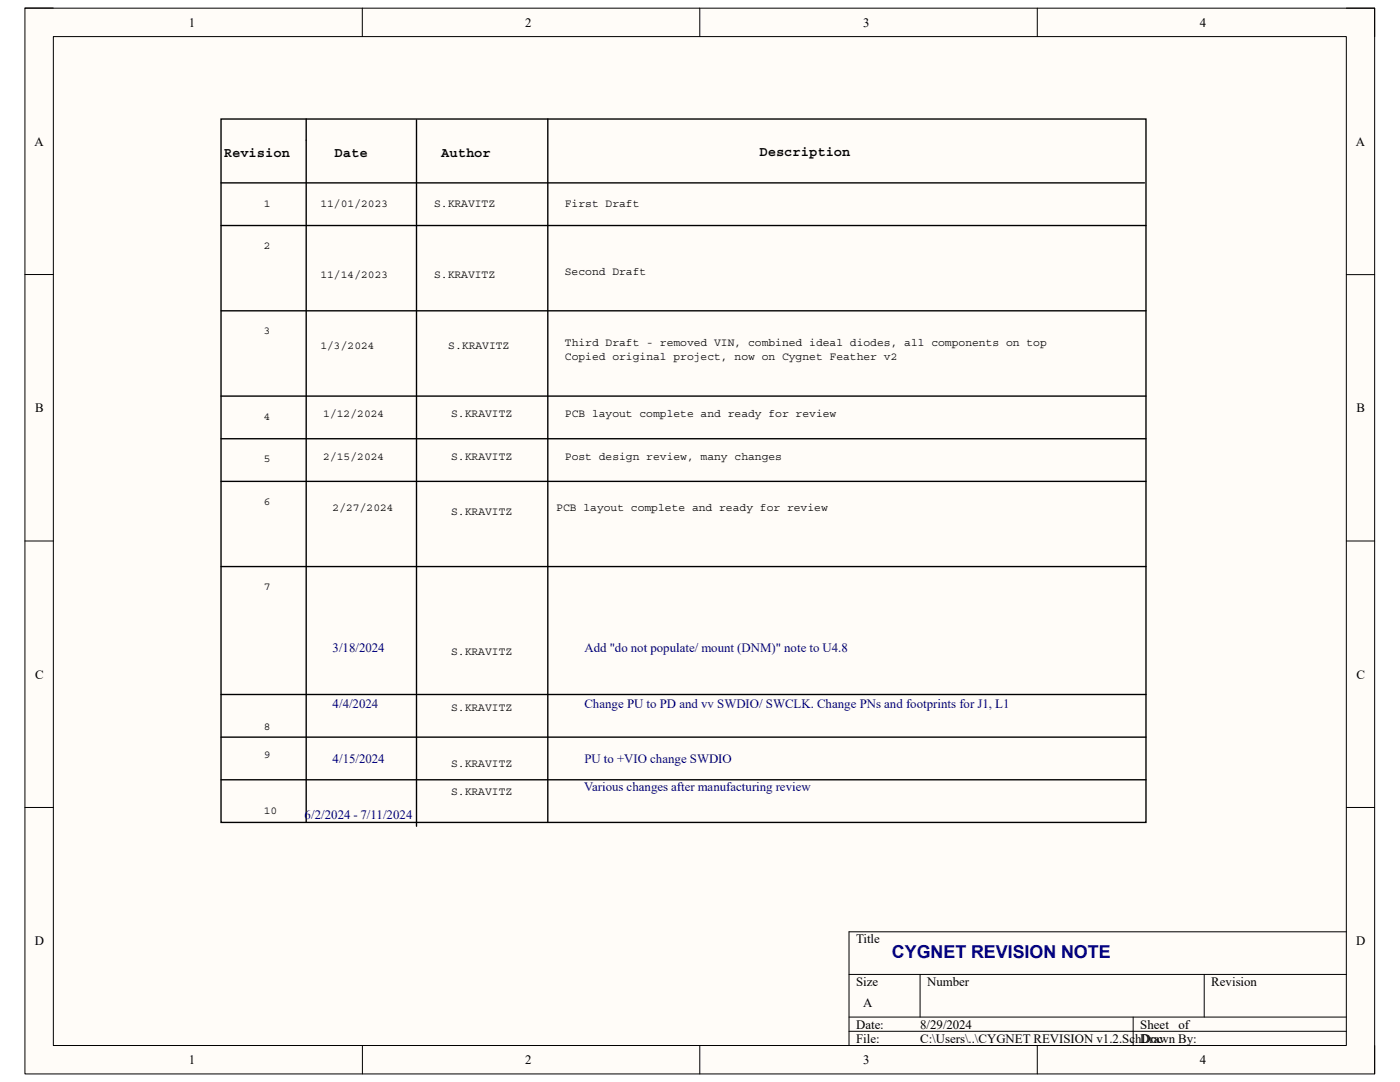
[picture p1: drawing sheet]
<svg xmlns="http://www.w3.org/2000/svg" width="279mm" height="216mm" viewBox="0 0 279 216" stroke-linecap="round" stroke-linejoin="round" font-family="sans-serif">
<defs><g id="words">
<text font-size="3.6" fill="#000080" x="178" y="191.2">CYGNET REVISION NOTE</text>
<g font-size="2.8">
<text x="44.7" y="31.4">Revision</text>
<text x="66.8" y="31.4">Date</text>
<text x="88.1" y="31.4">Author</text>
<text x="151.6" y="31.1">Description</text>
</g>
<g font-size="2.6">
<text x="37.7" y="5.3">1</text>
<text x="104.8" y="5.3">2</text>
<text x="172.3" y="5.3">3</text>
<text x="239.5" y="5.3">4</text>
<text x="6.9" y="29.1">A</text>
<text x="270.6" y="29.1">A</text>
<text x="7" y="82.3">B</text>
<text x="270.7" y="82.3">B</text>
<text x="7" y="135.4">C</text>
<text x="270.7" y="135.4">C</text>
<text x="6.9" y="188.6">D</text>
<text x="170.9" y="188.2">Title</text>
<text x="270.6" y="188.6">D</text>
<text x="170.9" y="196.7">Size</text>
<text x="185" y="196.7">Number</text>
<text x="241.7" y="196.7">Revision</text>
<text x="172.3" y="201">A</text>
<text x="170.9" y="205.2">Date:</text>
<text x="170.9" y="208.1">File:</text>
<text x="183.6" y="205.2">8/29/2024</text>
<text x="183.6" y="208.1">C:\Users\..\CYGNET REVISION v1.2.SchDoc</text>
<text x="227.6" y="208.1">Drawn By:</text>
<text x="227.6" y="205.2">Sheet</text>
<text x="235.2" y="205.2">of</text>
<text x="37.7" y="212.3">1</text>
<text x="104.8" y="212.3">2</text>
<text x="172.3" y="212.3">3</text>
<text x="239.5" y="212.3">4</text>
</g>
<g font-size="2.6" fill="#000080">
<text x="66.4" y="130">3/18/2024</text>
<text x="116.6" y="130">Add &quot;do not populate/ mount (DNM)&quot; note to U4.8</text>
<text x="66.4" y="141.2">4/4/2024</text>
<text x="116.6" y="141.2">Change PU to PD and vv SWDIO/ SWCLK. Change PNs and footprints for J1, L1</text>
<text x="66.4" y="152.3">4/15/2024</text>
<text x="116.6" y="152.3">PU to +VIO change SWDIO</text>
<text x="116.6" y="157.9">Various changes after manufacturing review</text>
<text x="60.8" y="163.5">6/2/2024 - 7/11/2024</text>
</g>
<g font-size="2.2">
<text x="52.6" y="41.2">1</text>
<text x="63.9" y="41.2">11/01/2023</text>
<text x="86.6" y="41.2">S.KRAVITZ</text>
<text x="112.7" y="41.2">First Draft</text>
<text x="52.6" y="49.7">2</text>
<text x="63.9" y="55.4">11/14/2023</text>
<text x="86.6" y="55.4">S.KRAVITZ</text>
<text x="112.7" y="54.8">Second Draft</text>
<text x="52.6" y="66.7">3</text>
<text x="63.9" y="69.6">1/3/2024</text>
<text x="89.5" y="69.6">S.KRAVITZ</text>
<text x="112.7" y="69">Third Draft - removed VIN, combined ideal diodes, all components on top</text>
<text x="112.7" y="71.8">Copied original project, now on Cygnet Feather v2</text>
<text x="52.6" y="83.7">4</text>
<text x="64.5" y="83.2">1/12/2024</text>
<text x="90" y="83.2">S.KRAVITZ</text>
<text x="112.7" y="83.2">PCB layout complete and ready for review</text>
<text x="52.6" y="92.2">5</text>
<text x="64.5" y="91.7">2/15/2024</text>
<text x="90" y="91.7">S.KRAVITZ</text>
<text x="112.7" y="91.7">Post design review, many changes</text>
<text x="52.6" y="100.8">6</text>
<text x="66.4" y="102">2/27/2024</text>
<text x="111" y="102">PCB layout complete and ready for review</text>
<text x="90" y="102.8">S.KRAVITZ</text>
<text x="52.6" y="117.8">7</text>
<text x="90" y="130.8">S.KRAVITZ</text>
<text x="90" y="141.9">S.KRAVITZ</text>
<text x="52.6" y="145.7">8</text>
<text x="52.6" y="151.3">9</text>
<text x="90" y="153.1">S.KRAVITZ</text>
<text x="90" y="158.7">S.KRAVITZ</text>
<text x="52.6" y="162.4">10</text>
</g>
</g></defs>
<path d="M5 1.6h269.3v212.7h-269.3z" fill="#fffcf8"/>
<path d="M5 1.6h269.3v212.7h-269.3z" fill="none" stroke="#000" stroke-width=".2"/>
<path d="M10.6 7.3h258.1v201.3h-258.1z" fill="#fffcf8"/>
<g fill="none" stroke="#000" stroke-width=".2">
<path d="M5 1.6h5.6M10.6 7.3h258.1v201.3h-258.1zM72.3 1.6v5.7M139.7 1.6v5.7M207 1.6v5.7M268.7 1.6h5.6v5.7M5 54.8h5.6M268.7 54.8h5.6M5 107.9h5.6M268.7 107.9h5.6M5 161.1h5.6M268.7 161.1h5.6"/>
<path d="M169.4 194.4h99.3M183.6 194.4v8.5M240.3 194.4v8.5M268.7 185.9h-99.3v22.7M72.3 208.6v5.7M139.7 208.6v5.7M169.4 202.9h99.3M169.4 205.8h99.3M207 208.6v5.7M226.1 202.9v5.7M274.3 208.6v5.7"/>
</g>
<g fill="none" stroke="#000" stroke-width=".28">
<path d="M44.1 23.7h184.6v140.4h-184.6zM44.1 36.5h184.3M61.1 23.7v140.4M83.1 23.9v141M109.3 23.7v140.4M44.1 45h184.6M44.1 62h184.6M44.1 79h184.6M44.1 96.1h184.6M44.1 87.5h184.6M44.1 113.1h184.6M44.1 138.6h184.6"/>
<path d="M44.1 147.1h184.6M44.1 155.6h184.6"/>
</g>
<use href="#words"/>
</svg>
